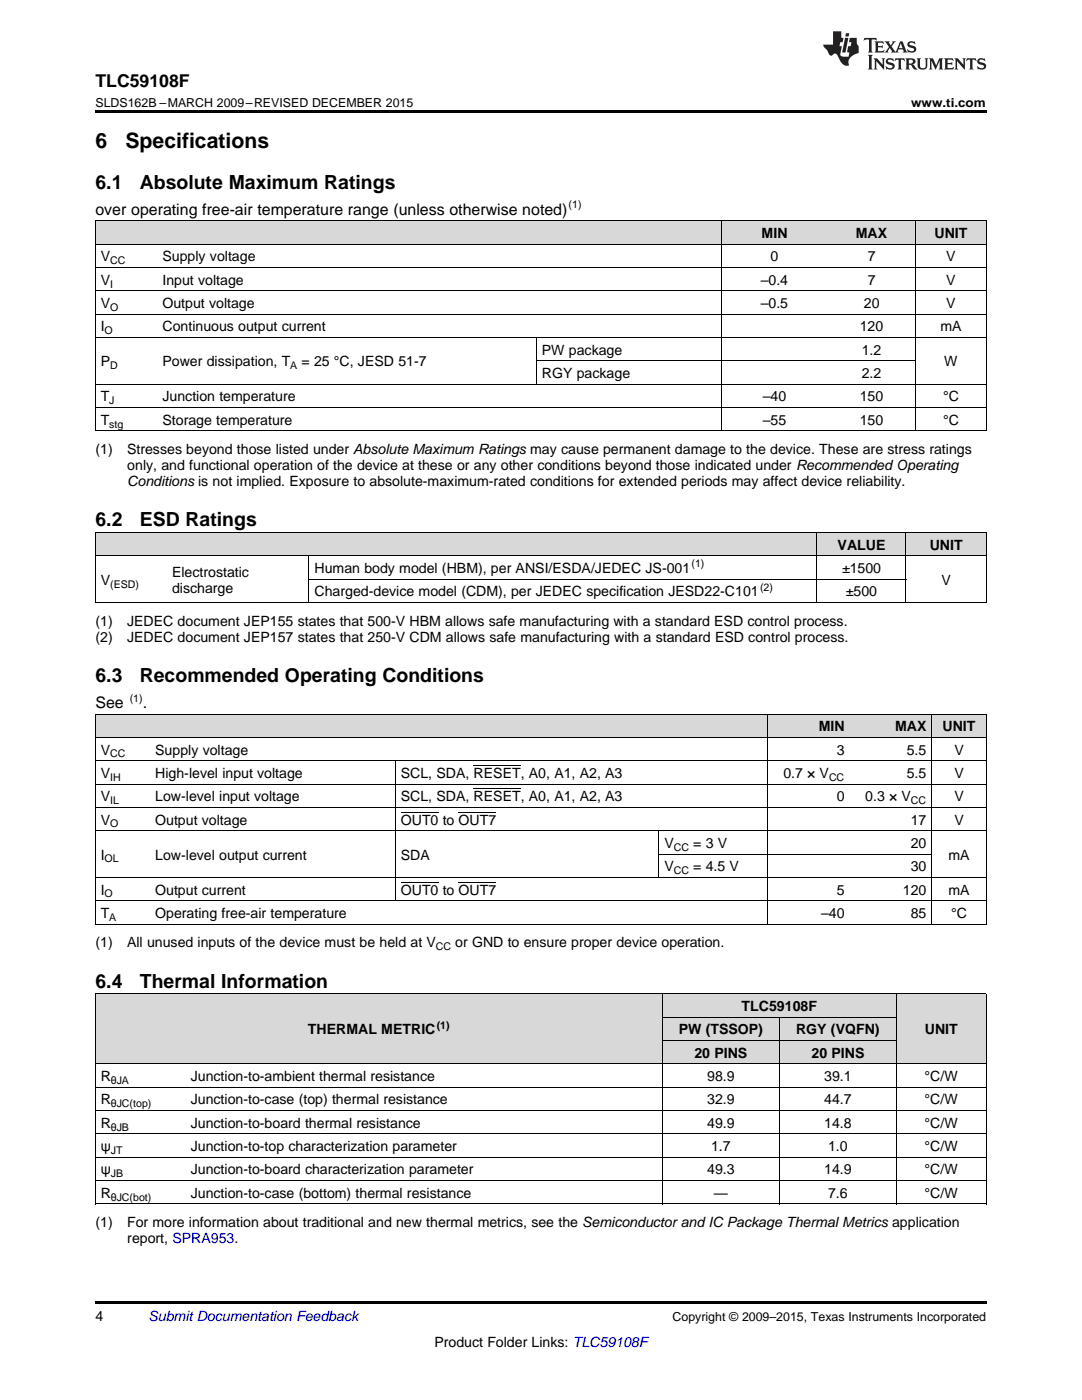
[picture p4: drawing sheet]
<svg xmlns="http://www.w3.org/2000/svg" width="216mm" height="279mm" viewBox="0 0 216 279" stroke-linecap="round" stroke-linejoin="round" font-family="sans-serif">
<defs><g id="words">
<g font-size="4.2">
<text x="19" y="29.6">6</text>
<text x="25" y="29.6">Specifications</text>
</g>
<g font-size="3.9">
<text x="19" y="37.7">6.1</text>
<text x="27.9" y="37.7">Absolute Maximum Ratings</text>
<text x="19" y="105.1">6.2</text>
<text x="27.9" y="105.1">ESD Ratings</text>
<text x="19" y="136.1">6.3</text>
<text x="27.9" y="136.1">Recommended Operating Conditions</text>
<text x="19" y="197.1">6.4</text>
<text x="27.9" y="197.1">Thermal Information</text>
</g>
<text font-size="3.5" x="19" y="17.3">TLC59108F</text>
<g font-size="3.2">
<text x="19" y="42.9">over operating free-air temperature range (unless otherwise noted)</text>
<text x="19" y="141.3">See</text>
<text x="28.5" y="141.3">.</text>
</g>
<g font-size="2.8">
<text x="152" y="47.5">MIN</text>
<text x="170.8" y="47.5">MAX</text>
<text x="186.5" y="47.5">UNIT</text>
<text x="20.1" y="52.2">V</text>
<text x="32.4" y="52.2">Supply voltage</text>
<text x="153.8" y="52.2">0</text>
<text x="173.1" y="52.2">7</text>
<text x="188.8" y="52.2">V</text>
<text x="20.1" y="56.8">V</text>
<text x="32.4" y="56.8">Input voltage</text>
<text x="151.8" y="56.8">–0.4</text>
<text x="173.1" y="56.8">7</text>
<text x="188.8" y="56.8">V</text>
<text x="20.1" y="61.5">V</text>
<text x="32.4" y="61.5">Output voltage</text>
<text x="151.8" y="61.5">–0.5</text>
<text x="172.4" y="61.5">20</text>
<text x="188.8" y="61.5">V</text>
<text x="20.1" y="66.1">I</text>
<text x="32.4" y="66.1">Continuous output current</text>
<text x="108.1" y="70.8">PW package</text>
<text x="171.6" y="66.1">120</text>
<text x="171.9" y="70.8">1.2</text>
<text x="187.6" y="66.1">mA</text>
<text x="20.1" y="73.1">P</text>
<text x="32.4" y="73.1">Power dissipation, T</text>
<text x="60.2" y="73.1">= 25 °C, JESD 51-7</text>
<text x="108.1" y="75.5">RGY package</text>
<text x="171.9" y="75.5">2.2</text>
<text x="188.4" y="73.1">W</text>
<text x="20.1" y="80.1">T</text>
<text x="32.4" y="80.1">Junction temperature</text>
<text x="152.2" y="80.1">–40</text>
<text x="171.6" y="80.1">150</text>
<text x="188.2" y="80.1">°C</text>
<text x="20.1" y="84.8">T</text>
<text x="32.4" y="84.8">Storage temperature</text>
<text x="152.2" y="84.8">–55</text>
<text x="171.6" y="84.8">150</text>
<text x="188.2" y="84.8">°C</text>
<text x="19" y="90.6">(1)</text>
<text x="25.4" y="90.6">Stresses beyond those listed under Absolute Maximum Ratings may cause permanent damage to the device. These are stress ratings</text>
<text x="25.4" y="93.8">only, and functional operation of the device at these or any other conditions beyond those indicated under Recommended Operating</text>
<text x="25.4" y="97">Conditions is not implied. Exposure to absolute-maximum-rated conditions for extended periods may affect device reliability.</text>
<text x="167.1" y="109.7">VALUE</text>
<text x="185.5" y="109.7">UNIT</text>
<text x="20.1" y="116.7">V</text>
<text x="34.3" y="115.1">Electrostatic</text>
<text x="34.3" y="118.3">discharge</text>
<text x="62.8" y="114.4">Human body model (HBM), per ANSI/ESDA/JEDEC JS-001</text>
<text x="62.8" y="119">Charged-device model (CDM), per JEDEC specification JESD22-C101</text>
<text x="168" y="114.4">±1500</text>
<text x="168.8" y="119">±500</text>
<text x="187.9" y="116.7">V</text>
<text x="19" y="124.9">(1)</text>
<text x="25.4" y="124.9">JEDEC document JEP155 states that 500-V HBM allows safe manufacturing with a standard ESD control process.</text>
<text x="19" y="128.1">(2)</text>
<text x="25.4" y="128.1">JEDEC document JEP157 states that 250-V CDM allows safe manufacturing with a standard ESD control process.</text>
<text x="163.4" y="145.9">MIN</text>
<text x="178.6" y="145.9">MAX</text>
<text x="188.1" y="145.9">UNIT</text>
<text x="20.1" y="150.6">V</text>
<text x="20.1" y="155.3">V</text>
<text x="31" y="150.6">Supply voltage</text>
<text x="31" y="155.3">High-level input voltage</text>
<text x="80" y="155.3">SCL, SDA, RESET, A0, A1, A2, A3</text>
<text x="156.3" y="155.3">0.7 × V</text>
<text x="167" y="150.6">3</text>
<text x="180.9" y="150.6">5.5</text>
<text x="180.9" y="155.3">5.5</text>
<text x="190.4" y="150.6">V</text>
<text x="190.4" y="155.3">V</text>
<text x="20.1" y="159.9">V</text>
<text x="31" y="159.9">Low-level input voltage</text>
<text x="80" y="159.9">SCL, SDA, RESET, A0, A1, A2, A3</text>
<text x="167" y="159.9">0</text>
<text x="172.6" y="159.9">0.3 × V</text>
<text x="190.4" y="159.9">V</text>
<text x="20.1" y="164.6">V</text>
<text x="31" y="164.6">Output voltage</text>
<text x="80" y="164.6">OUT0 to OUT7</text>
<text x="181.7" y="164.6">17</text>
<text x="190.4" y="164.6">V</text>
<text x="20.1" y="171.6">I</text>
<text x="31" y="171.6">Low-level output current</text>
<text x="80" y="171.6">SDA</text>
<text x="132.6" y="169.2">V</text>
<text x="132.6" y="173.9">V</text>
<text x="138.3" y="169.2">= 3 V</text>
<text x="138.3" y="173.9">= 4.5 V</text>
<text x="181.7" y="169.2">20</text>
<text x="181.7" y="173.9">30</text>
<text x="189.3" y="171.6">mA</text>
<text x="20.1" y="178.5">I</text>
<text x="31" y="178.5">Output current</text>
<text x="80" y="178.5">OUT0 to OUT7</text>
<text x="167" y="178.5">5</text>
<text x="180.2" y="178.5">120</text>
<text x="189.3" y="178.5">mA</text>
<text x="20.1" y="183.2">T</text>
<text x="31" y="183.2">Operating free-air temperature</text>
<text x="163.8" y="183.2">–40</text>
<text x="181.7" y="183.2">85</text>
<text x="189.8" y="183.2">°C</text>
<text x="19" y="189.1">(1)</text>
<text x="25.4" y="189.1">All unused inputs of the device must be held at V</text>
<text x="90.8" y="189.1">or GND to ensure proper device operation.</text>
<text x="148" y="201.8">TLC59108F</text>
<text x="61.5" y="206.4">THERMAL METRIC</text>
<text x="135.4" y="206.4">PW (TSSOP)</text>
<text x="158.9" y="206.4">RGY (VQFN)</text>
<text x="184.5" y="206.4">UNIT</text>
<text x="20.1" y="215.8">R</text>
<text x="38.1" y="215.8">Junction-to-ambient thermal resistance</text>
<text x="138.6" y="211.1">20 PINS</text>
<text x="141.1" y="215.8">98.9</text>
<text x="161.9" y="211.1">20 PINS</text>
<text x="164.5" y="215.8">39.1</text>
<text x="184.5" y="215.8">°C/W</text>
<text x="20.1" y="220.4">R</text>
<text x="38.1" y="220.4">Junction-to-case (top) thermal resistance</text>
<text x="141.1" y="220.4">32.9</text>
<text x="164.5" y="220.4">44.7</text>
<text x="184.5" y="220.4">°C/W</text>
<text x="20.1" y="225.1">R</text>
<text x="38.1" y="225.1">Junction-to-board thermal resistance</text>
<text x="141.1" y="225.1">49.9</text>
<text x="164.5" y="225.1">14.8</text>
<text x="184.5" y="225.1">°C/W</text>
<text x="20.1" y="229.7">ψ</text>
<text x="38.1" y="229.7">Junction-to-top characterization parameter</text>
<text x="141.9" y="229.7">1.7</text>
<text x="165.2" y="229.7">1.0</text>
<text x="184.5" y="229.7">°C/W</text>
<text x="20.1" y="234.4">ψ</text>
<text x="20.1" y="239">R</text>
<text x="38.1" y="234.4">Junction-to-board characterization parameter</text>
<text x="38.1" y="239">Junction-to-case (bottom) thermal resistance</text>
<text x="141.1" y="234.4">49.3</text>
<text x="142.4" y="239">—</text>
<text x="164.5" y="234.4">14.9</text>
<text x="165.2" y="239">7.6</text>
<text x="184.5" y="234.4">°C/W</text>
<text x="184.5" y="239">°C/W</text>
<text x="19" y="244.9">(1)</text>
<text x="25.4" y="244.9">For more information about traditional and new thermal metrics, see the Semiconductor and IC Package Thermal Metrics application</text>
<text x="25.4" y="248.1">report, SPRA953.</text>
<text x="19" y="263.6">4</text>
<text x="86.7" y="268.9">Product Folder Links: TLC59108F</text>
</g>
<text font-size="2.8" fill="#0000c8" x="29.6" y="263.6">Submit Documentation Feedback</text>
<g font-size="2.5">
<text x="19" y="21.4">SLDS162B –MARCH 2009–REVISED DECEMBER 2015</text>
<text x="181.8" y="21.4">www.ti.com</text>
<text x="134.2" y="263.6">Copyright © 2009–2015, Texas Instruments Incorporated</text>
</g>
<g font-size="2.1">
<text x="113.5" y="41.6">(1)</text>
<text x="22" y="52.7">CC</text>
<text x="22" y="57.4">I</text>
<text x="22" y="62.1">O</text>
<text x="20.9" y="66.7">O</text>
<text x="22" y="73.7">D</text>
<text x="57.9" y="73.7">A</text>
<text x="21.8" y="80.7">J</text>
<text x="21.8" y="85.3">stg</text>
<text x="138" y="113.2">(1)</text>
<text x="22" y="117.3">(ESD)</text>
<text x="151.7" y="117.9">(2)</text>
<text x="25.9" y="140">(1)</text>
<text x="22" y="151.2">CC</text>
<text x="22" y="155.8">IH</text>
<text x="165.4" y="155.8">CC</text>
<text x="22" y="160.5">IL</text>
<text x="181.8" y="160.5">CC</text>
<text x="22" y="165.1">O</text>
<text x="20.9" y="172.1">OL</text>
<text x="134.4" y="169.8">CC</text>
<text x="20.9" y="179.1">O</text>
<text x="134.4" y="174.4">CC</text>
<text x="21.8" y="183.8">A</text>
<text x="87" y="189.6">CC</text>
<text x="87.1" y="205.3">(1)</text>
<text x="22.1" y="216.3">θJA</text>
<text x="22.1" y="221">θJC(top)</text>
<text x="22.1" y="225.6">θJB</text>
<text x="22.1" y="230.3">JT</text>
<text x="22.1" y="234.9">JB</text>
<text x="22.1" y="239.6">θJC(bot)</text>
</g>
</g></defs>
<g fill="#d8d8d8">
<path d="M19 198.4h18v14h-18z"/>
<path d="M37 198.4h95.2v14h-95.2z"/>
<path d="M132.2 207.7h23.3v4.7h-23.3z"/>
<path d="M155.5 207.7h23.4v4.7h-23.4z"/>
<path d="M178.9 198.4h17.9v14h-17.9z"/>
<path d="M132.2 203.1h23.3v4.6h-23.3z"/>
<path d="M155.5 203.1h23.4v4.6h-23.4z"/>
<path d="M132.2 198.4h23.3v4.7h-23.3z"/>
<path d="M155.5 198.4h23.4v4.7h-23.4z"/>
<path d="M19 142.6h10.9v4.6h-10.9z"/>
<path d="M29.9 142.6h49v4.6h-49z"/>
<path d="M78.9 142.6h52.6v4.6h-52.6z"/>
<path d="M131.5 142.6h21.8v4.6h-21.8z"/>
<path d="M153.3 142.6h16.3v4.6h-16.3z"/>
<path d="M169.6 142.6h16.3v4.6h-16.3z"/>
<path d="M185.9 142.6h10.9v4.6h-10.9z"/>
<path d="M19 106.3h14.3v4.7h-14.3z"/>
<path d="M33.3 106.3h28.4v4.7h-28.4z"/>
<path d="M61.7 106.3h101.4v4.7h-101.4z"/>
<path d="M163.1 106.3h17.7v4.7h-17.7z"/>
<path d="M180.8 106.3h16v4.7h-16z"/>
<path d="M19 44.1h12.4v4.7h-12.4z"/>
<path d="M31.4 44.1h75.7v4.7h-75.7z"/>
<path d="M107.1 44.1h36.9v4.7h-36.9z"/>
<path d="M144 44.1h21.1v4.7h-21.1z"/>
<path d="M165.1 44.1h17.6v4.7h-17.6z"/>
<path d="M182.7 44.1h14.1v4.7h-14.1z"/>
</g>
<g fill="#000">
<path d="M19 22h177.8v.5h-177.8zM19 120.3h.2zM61.6 120.3h.1zM162.9 120.3h.2zM180.7 120.3h.1zM196.7 120.3h.1zM19 184.4l.2 .1zM78.8 184.4l.1 .1zM131.4 184.4l.1 .1zM153.2 184.4l.1 .1zM169.5 184.4l.1 .1zM185.8 184.4l.1 .1z"/>
<path d="M196.7 184.4l.1 .1zM19 240.3h.2zM132.1 240.3h.1zM155.4 240.3h.1zM178.8 240.3h.1zM196.7 240.3h.1zM19 259.7h177.8v.5h-177.8z"/>
</g>
<g fill="none" stroke="#000" stroke-width=".2">
<path d="M19 58h177.8M19 53.4h177.8M19 48.7h177.8M19 44.1h177.8M19.1 44.1v41.9M144 44.1v41.9M182.7 44.1v41.9M196.8 44.1v41.9M19 76.7h177.8M19 67.4h177.8M19 62.7h177.8M107 67.4v9.3"/>
<path d="M107.1 72h75.6M19 86h177.8M19 81.3h177.8M19 110.9h177.8M19 106.3h177.8M19.1 106.3v14M61.6 110.9v9.4M61.7 115.6h119.1M163 106.3v14M180.8 106.3v14M196.8 106.3v14M19 120.2h177.8"/>
<path d="M19 156.5h177.8M19 151.8h177.8M19 147.2h177.8M19 142.5h177.8M19.1 142.5v42M78.9 151.8v28M153.2 142.5v42M185.9 142.5v42M196.8 142.5v42M19 179.8h177.8M19 175.1h177.8M19 165.8h177.8"/>
<path d="M19 161.1h177.8M131.5 165.8v9.4M131.5 170.4h54.4M19 198.3h177.8M19 184.4h177.8M19.1 198.4v41.9M132.1 198.4v41.9M178.8 198.4v41.9M196.8 198.4v41.9M19 217h177.8M19 212.3h177.8M132.2 207.7h46.7"/>
<path d="M132.2 203h46.7M155.5 203v37.3M19 235.6h177.8M19 230.9h177.8M19 226.3h177.8M19 221.6h177.8M19 240.3h177.8"/>
</g>
<g fill="#231f20">
<path d="M172.5 7.6l-.1 .5 .4-.2h.6v.1v2.1l-.2 .4h.9l-.2-.4v-2.1l.1-.1h.5l.5 .2-.2-.5zM174.5 8.3l.2 .3v1.5l-.2 .4h1.8l.2-.6a1.04 1.04 0 0 1-1.3 .2v-.7h.6l.3 .2v-.6l-.3 .2h-.6v-.6l.8-.1 .4 .3-.2-.5zM176.5 8.3l.9 1.1-.9 1.1h.8l-.2-.2 .4-.7 .5 .7-.2 .2h1.5l-.2-.2 .2-.4h.9l.1 .4-.2 .2h1l-.3-.3-.7-1.9h-.5l-.9 2-.8-1 .9-1h-.8l.1 .3-.4 .5-.3-.6 .1-.2zM179.7 8.6l.4 1h-.7zM181.3 8.4a.63 .63 0 0 0-.2 .7 .63 .63 0 0 0 .6 .4l.6 .2 .1 .2a.75 .75 0 0 1-.7 .4 .75 .75 0 0 1-.6-.5l.1 .7 .1-.1a1.11 1.11 0 0 0 1.5-.6 1.13 1.13 0 0 0-1.2-.8l-.1-.4a1.04 1.04 0 0 1 1.2 .2l-.2-.5-.2 .1-.4-.2zM173.2 10.9l.2 .4v2.2l-.2 .4h1l-.3-.4v-2.2l.3-.4zM174.3 11.6l.3 .4v1.5l-.3 .4h.8l-.2-.4v-1.3l1.5 1.7v-1.9l.2-.4h-.7l.2 .4v.9l-1.1-1.3zM177 11.8a.62 .62 0 0 0-.2 .7 .62 .62 0 0 0 .6 .4l.6 .1 .1 .3a.76 .76 0 0 1-.7 .3 .76 .76 0 0 1-.7-.4l.2 .7 .1-.1a1.11 1.11 0 0 0 1.5-.6 1.13 1.13 0 0 0-1.2-.8l-.1-.4a1.04 1.04 0 0 1 1.2 .2l-.2-.6-.2 .1-.5-.1zM178.7 11.6l-.2 .6a.61 .61 0 0 1 .8-.3v1.6l-.2 .4h.9l-.2-.4v-1.6a.63 .63 0 0 1 .7 .3l-.1-.6zM180.6 11.6l.3 .4v1.5l-.3 .4h1l-.2-.2-.1-.8 .6 .2a.76 .76 0 0 0 1.2 .7l-1-1a.58 .58 0 0 0 .6-.5 .58 .58 0 0 0-.5-.6zM181.4 11.9h.1a.45 .45 0 0 1 .5 .1 .45 .45 0 0 1 .1 .5l-.8 .2zM182.9 11.6l.2 .2a2.17 2.17 0 0 0 .3 1.9 .99 .99 0 0 0 1.6-.6v-1.1l.2-.4h-.7l.2 .2a1.92 1.92 0 0 1-.2 1.8 .6 .6 0 0 1-.9-.5v-1.1l.2-.4zM185.4 11.6l.2 .4v1.5l-.2 .4h.7l-.2-.4v-1.4l.8 1.8 .8-1.8v1.4l-.2 .4h.9l-.2-.4v-1.5l.2-.4h-.8l-.6 1.5-.6-1.5zM188.4 11.6l.2 .4v1.5l-.2 .4h1.8l.1-.6a1.04 1.04 0 0 1-1.2 .1v-.6h.5l.4 .2v-.6l-.4 .2h-.5v-.7h.8l.3 .3-.1-.6zM190.5 11.6l.2 .4v1.5l-.2 .4h.7l-.2-.4v-1.3l1.5 1.7v-1.9l.2-.4h-.7l.2 .4v.9l-1.1-1.3zM192.9 11.6l-.1 .6a.61 .61 0 0 1 .7-.3l.1 1.6-.3 .4h1l-.3-.4 .1-1.6a.63 .63 0 0 1 .7 .3l-.1-.6zM195.2 11.8a.62 .62 0 0 0-.2 .7 .62 .62 0 0 0 .6 .4l.6 .1 .1 .3a.76 .76 0 0 1-.7 .3 .76 .76 0 0 1-.6-.4l.1 .7 .1-.1a1.11 1.11 0 0 0 1.6-.6 1.13 1.13 0 0 0-1.3-.8l-.1-.4a1.04 1.04 0 0 1 1.2 .2l-.1-.6-.2 .1-.5-.1z"/>
<path d="M166.2 6.3v2.6h-1.9v.4l.8 .9a.91 .91 0 0 0 1 .8 .56 .56 0 0 1 .5-.3 .56 .56 0 0 1 .5 .3l.4 .8a1.53 1.53 0 0 0 1.9 1.2 1.54 1.54 0 0 1 1-2.1l.9-.3v-1.4a1.52 1.52 0 0 1-.4-1.6h-1.3l-.2 .8h.5l-.2 .8h-.5l-.1 1v.2l.4 .1-.2 .8a1.93 1.93 0 0 1-1.6-.3l.3-1.8h-.5l.2-.8h.4l.2-.8h-.4v-1.3zM168.6 7.6l-.6 2.9h.7l.6-2.9zM168.8 6.6l-.1 .7h.6l.2-.7z"/>
</g>
<path d="M94.5 157.4h9.4M94.5 152.8h9.4M80 176.1h7.5M80 162.1h7.5M91.5 176.1h7.5M91.5 162.1h7.5" fill="none" stroke="#000" stroke-width=".2"/>
<use href="#words"/>
</svg>
